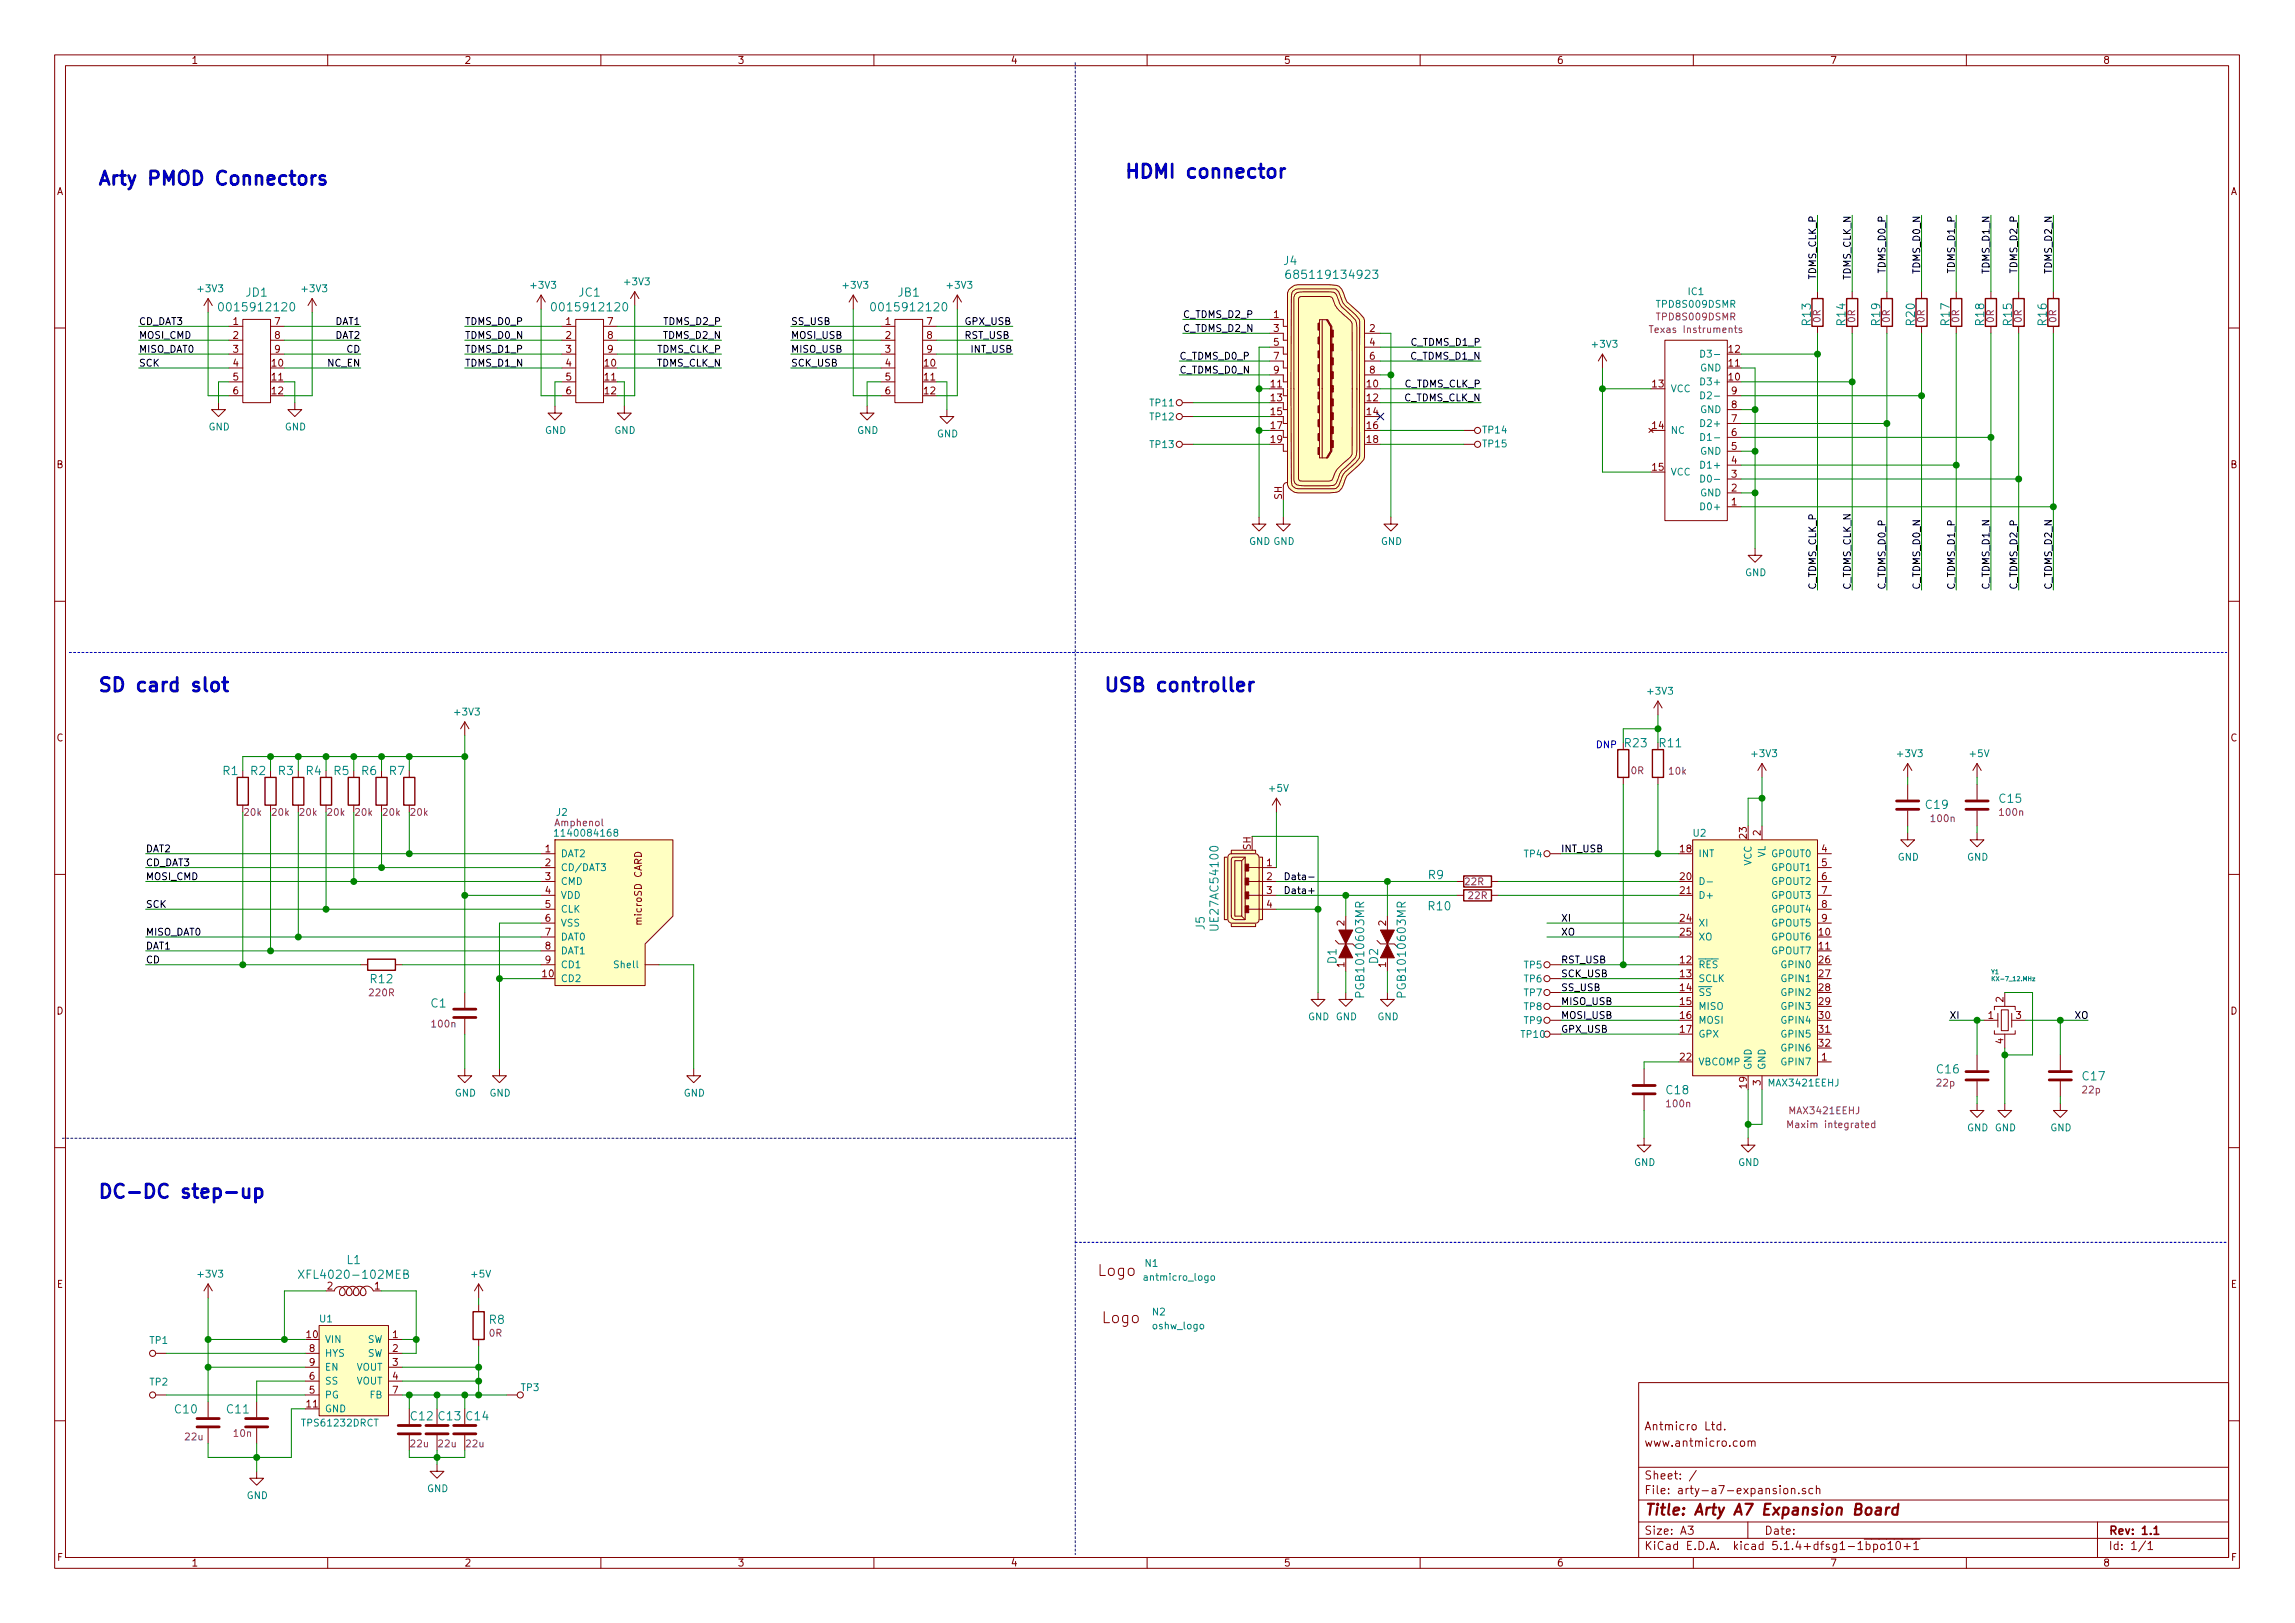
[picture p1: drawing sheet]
<svg xmlns="http://www.w3.org/2000/svg" width="420mm" height="297mm" viewBox="0 0 420 297" stroke-linecap="round" stroke-linejoin="round" font-family="sans-serif">
<defs><g id="words">
<g font-size="3.5" fill="#0000c2">
<text x="17.8" y="33.9">Arty PMOD Connectors</text>
<text x="205.7" y="32.6">HDMI connector</text>
<text x="17.8" y="126.6">SD card slot</text>
<text x="201.9" y="126.6">USB controller</text>
<text x="17.8" y="219.3">DC-DC step-up</text>
</g>
<g font-size="2.8" fill="#840000">
<text x="201.1" y="233.5">Logo</text>
<text x="201.8" y="242.2">Logo</text>
<text x="301" y="277.3">Title: Arty A7 Expansion Board</text>
</g>
<g font-size="2.1" fill="#008484">
<text x="235.1" y="48.5">J4</text>
<text x="236.8" y="51">685119134923</text>
<text x="41.1" y="57">0015912120</text>
<text x="45.1" y="54.3">JD1</text>
<text x="102.1" y="57">0015912120</text>
<text x="106" y="54.3">JC1</text>
<text x="160.5" y="57">0015912120</text>
<text x="164.4" y="54.3">JB1</text>
<text x="331.5" y="59.5" transform="rotate(-90 331.5 59.5)">R13</text>
<text x="337.9" y="59.5" transform="rotate(-90 337.9 59.5)">R14</text>
<text x="344.2" y="59.5" transform="rotate(-90 344.2 59.5)">R19</text>
<text x="350.6" y="59.5" transform="rotate(-90 350.6 59.5)">R20</text>
<text x="356.9" y="59.5" transform="rotate(-90 356.9 59.5)">R17</text>
<text x="363.3" y="59.5" transform="rotate(-90 363.3 59.5)">R18</text>
<text x="368.4" y="59.5" transform="rotate(-90 368.4 59.5)">R15</text>
<text x="374.7" y="59.5" transform="rotate(-90 374.7 59.5)">R16</text>
<text x="297.5" y="136.8">R23</text>
<text x="303.9" y="136.8">R11</text>
<text x="40.8" y="141.8">R1</text>
<text x="45.9" y="141.8">R2</text>
<text x="51" y="141.8">R3</text>
<text x="56.1" y="141.8">R4</text>
<text x="61.2" y="141.8">R5</text>
<text x="66.2" y="141.8">R6</text>
<text x="71.3" y="141.8">R7</text>
<text x="352.7" y="148">C19</text>
<text x="366.1" y="146.9">C15</text>
<text x="261.5" y="160.9">R9</text>
<text x="261.6" y="166.6">R10</text>
<text x="220.5" y="170.1" transform="rotate(-90 220.5 170.1)">J5</text>
<text x="223.1" y="169.7" transform="rotate(-90 223.1 169.7)">UE27AC54100</text>
<text x="67.9" y="179.9">R12</text>
<text x="244.7" y="176.3" transform="rotate(-90 244.7 176.3)">D1</text>
<text x="252.3" y="176.3" transform="rotate(-90 252.3 176.3)">D2</text>
<text x="78.9" y="184.4">C1</text>
<text x="249.8" y="181.9" transform="rotate(-90 249.8 181.9)">PGB1010603MR</text>
<text x="257.4" y="181.9" transform="rotate(-90 257.4 181.9)">PGB1010603MR</text>
<text x="354.7" y="196.5">C16</text>
<text x="381.4" y="197.7">C17</text>
<text x="305.2" y="200.3">C18</text>
<text x="63.5" y="231.4">L1</text>
<text x="55.9" y="234">XFL4020-102MEB</text>
<text x="89.6" y="242.3">R8</text>
<text x="32.1" y="258.7">C10</text>
<text x="41.6" y="258.7">C11</text>
<text x="75.3" y="260">C12</text>
<text x="80.4" y="260">C13</text>
<text x="85.4" y="260">C14</text>
</g>
<g font-size="2.1" fill="#840000">
<text x="301" y="261.8">Antmicro Ltd.</text>
<text x="301" y="264.8">www.antmicro.com</text>
<text x="301" y="273.5">File: arty-a7-expansion.sch</text>
<text x="301" y="270.8">Sheet: /</text>
<text x="301" y="280.9">Size: A3</text>
<text x="323" y="280.9">Date:</text>
<text x="386" y="280.9">Rev: 1.1</text>
<text x="301" y="283.7">KiCad E.D.A. kicad 5.1.4+dfsg1-1bpo10+1</text>
<text x="386" y="283.7">Id: 1/1</text>
</g>
<g font-size="1.8" fill="#840000">
<text x="35" y="11.7">1</text>
<text x="85" y="11.7">2</text>
<text x="135" y="11.7">3</text>
<text x="185" y="11.7">4</text>
<text x="235" y="11.7">5</text>
<text x="285" y="11.7">6</text>
<text x="335" y="11.7">7</text>
<text x="385" y="11.7">8</text>
<text x="10.4" y="35.7">A</text>
<text x="408.4" y="35.7">A</text>
<text x="42.7" y="59.5">1</text>
<text x="50.3" y="59.5">7</text>
<text x="103.7" y="59.5">1</text>
<text x="111.3" y="59.5">7</text>
<text x="162.1" y="59.5">1</text>
<text x="169.7" y="59.5">7</text>
<text x="233.2" y="58.2">1</text>
<text x="42.7" y="62">2</text>
<text x="42.7" y="64.6">3</text>
<text x="50.3" y="62">8</text>
<text x="50.3" y="64.6">9</text>
<text x="103.7" y="62">2</text>
<text x="103.7" y="64.6">3</text>
<text x="111.3" y="62">8</text>
<text x="111.3" y="64.6">9</text>
<text x="162.1" y="62">2</text>
<text x="162.1" y="64.6">3</text>
<text x="169.7" y="62">8</text>
<text x="169.7" y="64.6">9</text>
<text x="233.2" y="60.7">3</text>
<text x="233.2" y="63.3">5</text>
<text x="233.2" y="65.8">7</text>
<text x="250.8" y="60.7">2</text>
<text x="250.8" y="63.3">4</text>
<text x="250.8" y="65.8">6</text>
<text x="316.5" y="64.6">12</text>
<text x="42.7" y="67.1">4</text>
<text x="42.7" y="69.6">5</text>
<text x="49.8" y="67.1">10</text>
<text x="49.8" y="69.6">11</text>
<text x="103.7" y="67.1">4</text>
<text x="103.7" y="69.6">5</text>
<text x="110.8" y="67.1">10</text>
<text x="110.8" y="69.6">11</text>
<text x="162.1" y="67.1">4</text>
<text x="162.1" y="69.6">5</text>
<text x="169.2" y="67.1">10</text>
<text x="169.2" y="69.6">11</text>
<text x="232.7" y="70.9">11</text>
<text x="233.2" y="68.4">9</text>
<text x="250.3" y="70.9">10</text>
<text x="250.8" y="68.4">8</text>
<text x="302.6" y="70.9">13</text>
<text x="316.5" y="69.6">10</text>
<text x="316.5" y="67.1">11</text>
<text x="42.7" y="72.2">6</text>
<text x="49.8" y="72.2">12</text>
<text x="103.7" y="72.2">6</text>
<text x="110.8" y="72.2">12</text>
<text x="162.1" y="72.2">6</text>
<text x="169.2" y="72.2">12</text>
<text x="232.7" y="73.4">13</text>
<text x="232.7" y="76">15</text>
<text x="250.3" y="73.4">12</text>
<text x="250.3" y="76">14</text>
<text x="317" y="77.3">7</text>
<text x="317" y="74.7">8</text>
<text x="317" y="72.2">9</text>
<text x="232.7" y="78.5">17</text>
<text x="232.7" y="81.1">19</text>
<text x="250.3" y="78.5">16</text>
<text x="250.3" y="81.1">18</text>
<text x="302.6" y="78.5">14</text>
<text x="317" y="82.3">5</text>
<text x="317" y="79.8">6</text>
<text x="10.4" y="85.7">B</text>
<text x="302.6" y="86.1">15</text>
<text x="317" y="90">2</text>
<text x="317" y="87.4">3</text>
<text x="317" y="84.9">4</text>
<text x="408.4" y="85.7">B</text>
<text x="234.7" y="91.4" transform="rotate(-90 234.7 91.4)">SH</text>
<text x="317" y="92.5">1</text>
<text x="10.4" y="135.7">C</text>
<text x="408.4" y="135.7">C</text>
<text x="99.8" y="156">1</text>
<text x="229" y="155.6" transform="rotate(-90 229 155.6)">SH</text>
<text x="307.6" y="156">18</text>
<text x="319.8" y="153.4" transform="rotate(-90 319.8 153.4)">23</text>
<text x="322.3" y="152.9" transform="rotate(-90 322.3 152.9)">2</text>
<text x="333.5" y="156">4</text>
<text x="99.8" y="158.5">2</text>
<text x="99.8" y="161.1">3</text>
<text x="231.9" y="158.5">1</text>
<text x="231.9" y="161.1">2</text>
<text x="307.6" y="161.1">20</text>
<text x="333.5" y="158.5">5</text>
<text x="333.5" y="161.1">6</text>
<text x="99.8" y="163.6">4</text>
<text x="99.8" y="166.2">5</text>
<text x="231.9" y="163.6">3</text>
<text x="231.9" y="166.2">4</text>
<text x="307.6" y="163.6">21</text>
<text x="333.5" y="163.6">7</text>
<text x="333.5" y="166.2">8</text>
<text x="99.8" y="168.7">6</text>
<text x="99.8" y="171.2">7</text>
<text x="99.8" y="173.8">8</text>
<text x="117.5" y="169" transform="rotate(-90 117.5 169)">microSD CARD</text>
<text x="246.1" y="169.4" transform="rotate(-90 246.1 169.4)">2</text>
<text x="253.7" y="169.4" transform="rotate(-90 253.7 169.4)">2</text>
<text x="307.6" y="168.7">24</text>
<text x="307.6" y="171.2">25</text>
<text x="333" y="171.2">10</text>
<text x="333" y="173.8">11</text>
<text x="333.5" y="168.7">9</text>
<text x="99.4" y="178.9">10</text>
<text x="99.8" y="176.3">9</text>
<text x="246.1" y="177" transform="rotate(-90 246.1 177)">1</text>
<text x="253.7" y="177" transform="rotate(-90 253.7 177)">1</text>
<text x="307.6" y="176.3">12</text>
<text x="307.6" y="178.9">13</text>
<text x="333" y="176.3">26</text>
<text x="333" y="178.9">27</text>
<text x="10.4" y="185.7">D</text>
<text x="307.6" y="181.4">14</text>
<text x="307.6" y="183.9">15</text>
<text x="333" y="181.4">28</text>
<text x="333" y="183.9">29</text>
<text x="366.8" y="183.4" transform="rotate(-90 366.8 183.4)">2</text>
<text x="408.4" y="185.7">D</text>
<text x="307.6" y="186.5">16</text>
<text x="307.6" y="189">17</text>
<text x="333" y="186.5">30</text>
<text x="333" y="189">31</text>
<text x="333" y="191.6">32</text>
<text x="364" y="186.5">1</text>
<text x="366.8" y="191" transform="rotate(-90 366.8 191)">4</text>
<text x="369.1" y="186.5">3</text>
<text x="307.6" y="194.1">22</text>
<text x="333.5" y="194.1">1</text>
<text x="319.8" y="199.1" transform="rotate(-90 319.8 199.1)">19</text>
<text x="322.3" y="198.6" transform="rotate(-90 322.3 198.6)">3</text>
<text x="10.4" y="235.7">E</text>
<text x="59.9" y="236">2</text>
<text x="68.6" y="236">1</text>
<text x="408.4" y="235.7">E</text>
<text x="56.2" y="244.9">10</text>
<text x="71.9" y="244.9">1</text>
<text x="56.7" y="247.4">8</text>
<text x="56.7" y="250">9</text>
<text x="71.9" y="247.4">2</text>
<text x="71.9" y="250">3</text>
<text x="56.2" y="257.6">11</text>
<text x="56.7" y="255.1">5</text>
<text x="56.7" y="252.5">6</text>
<text x="71.9" y="252.5">4</text>
<text x="71.9" y="255.1">7</text>
<text x="10.5" y="285.7">F</text>
<text x="35" y="286.7">1</text>
<text x="85" y="286.7">2</text>
<text x="135" y="286.7">3</text>
<text x="185" y="286.7">4</text>
<text x="235" y="286.7">5</text>
<text x="285" y="286.7">6</text>
<text x="335" y="286.7">7</text>
<text x="385" y="286.7">8</text>
<text x="408.5" y="285.7">F</text>
</g>
<g font-size="1.8" fill="#008484">
<text x="36.4" y="53.5">+3V3</text>
<text x="55.4" y="53.5">+3V3</text>
<text x="97.4" y="52.8">+3V3</text>
<text x="114.5" y="52.2">+3V3</text>
<text x="154.5" y="52.8">+3V3</text>
<text x="173.6" y="52.8">+3V3</text>
<text x="303.6" y="56.3">TPD8S009DSMR</text>
<text x="309.1" y="54">IC1</text>
<text x="291.7" y="63.6">+3V3</text>
<text x="312.4" y="65.4">D3-</text>
<text x="305.8" y="71.8">VCC</text>
<text x="311.3" y="68">GND</text>
<text x="311.9" y="70.5">D3+</text>
<text x="210.6" y="76.9">TP12</text>
<text x="210.6" y="74.4">TP11</text>
<text x="311.3" y="75.6">GND</text>
<text x="312.4" y="73.1">D2-</text>
<text x="38.2" y="78.8">GND</text>
<text x="52.1" y="78.8">GND</text>
<text x="99.8" y="79.4">GND</text>
<text x="112.5" y="79.4">GND</text>
<text x="156.9" y="79.4">GND</text>
<text x="171.5" y="80">GND</text>
<text x="210.6" y="82">TP13</text>
<text x="271.6" y="79.3">TP14</text>
<text x="271.6" y="81.9">TP15</text>
<text x="305.8" y="79.4">NC</text>
<text x="311.3" y="83.2">GND</text>
<text x="311.9" y="78.1">D2+</text>
<text x="312.4" y="80.7">D1-</text>
<text x="305.8" y="87">VCC</text>
<text x="311.9" y="85.8">D1+</text>
<text x="312.4" y="88.3">D0-</text>
<text x="311.3" y="90.8">GND</text>
<text x="311.9" y="93.4">D0+</text>
<text x="228.7" y="99.7">GND GND</text>
<text x="252.8" y="99.7">GND</text>
<text x="319.5" y="105.4">GND</text>
<text x="83.4" y="130.9">+3V3</text>
<text x="301.8" y="127.1">+3V3</text>
<text x="320.9" y="138.6">+3V3</text>
<text x="347.5" y="138.6">+3V3</text>
<text x="360.7" y="138.6">+5V</text>
<text x="101.9" y="149.3">J2</text>
<text x="232.5" y="144.9">+5V</text>
<text x="102.4" y="153.1">1140084168</text>
<text x="310" y="153.1">U2</text>
<text x="102.6" y="156.9">DAT2</text>
<text x="102.6" y="159.4">CD/DAT3</text>
<text x="102.6" y="162">CMD</text>
<text x="279" y="156.9">TP4</text>
<text x="310.9" y="156.9">INT</text>
<text x="320.7" y="158.5" transform="rotate(-90 320.7 158.5)">VCC</text>
<text x="323.2" y="157" transform="rotate(-90 323.2 157)">VL</text>
<text x="324.5" y="156.9">GPOUT0</text>
<text x="324.5" y="159.4">GPOUT1</text>
<text x="324.5" y="162">GPOUT2</text>
<text x="347.4" y="157.5">GND</text>
<text x="360.1" y="157.5">GND</text>
<text x="102.6" y="164.5">VDD</text>
<text x="102.6" y="167">CLK</text>
<text x="310.9" y="164.5">D+</text>
<text x="324.5" y="164.5">GPOUT3</text>
<text x="324.5" y="167">GPOUT4</text>
<text x="102.6" y="169.6">VSS</text>
<text x="102.6" y="172.1">DAT0</text>
<text x="310.9" y="169.6">XI</text>
<text x="310.9" y="172.1">XO</text>
<text x="324.5" y="172.1">GPOUT6</text>
<text x="324.5" y="169.6">GPOUT5</text>
<text x="102.6" y="179.7">CD2</text>
<text x="102.6" y="174.7">DAT1</text>
<text x="102.6" y="177.2">CD1</text>
<text x="112.9" y="177.2">Shell</text>
<text x="279" y="179.8">TP6</text>
<text x="279" y="177.3">TP5</text>
<text x="310.9" y="177.2">RES</text>
<text x="310.9" y="179.7">SCLK</text>
<text x="324.5" y="174.7">GPOUT7</text>
<text x="326.4" y="177.2">GPIN0</text>
<text x="326.4" y="179.7">GPIN1</text>
<text x="279" y="182.3">TP7</text>
<text x="279" y="184.9">TP8</text>
<text x="310.9" y="182.3">SS</text>
<text x="310.9" y="184.8">MISO</text>
<text x="326.4" y="182.3">GPIN2</text>
<text x="326.4" y="184.8">GPIN3</text>
<text x="239.5" y="186.7">GND GND</text>
<text x="252.2" y="186.7">GND</text>
<text x="278.6" y="190">TP10</text>
<text x="279" y="187.4">TP9</text>
<text x="310.9" y="187.4">MOSI</text>
<text x="310.9" y="189.9">GPX</text>
<text x="326.4" y="187.4">GPIN4</text>
<text x="326.4" y="189.9">GPIN5</text>
<text x="310.9" y="195">VBCOMP</text>
<text x="320.7" y="195.9" transform="rotate(-90 320.7 195.9)">GND</text>
<text x="323.2" y="195.9" transform="rotate(-90 323.2 195.9)">GND</text>
<text x="326.4" y="195">GPIN7</text>
<text x="326.4" y="192.4">GPIN6</text>
<text x="83.3" y="200.7">GND</text>
<text x="89.6" y="200.7">GND</text>
<text x="125.2" y="200.7">GND</text>
<text x="324" y="198.8">MAX3421EEHJ</text>
<text x="360.1" y="207">GND GND</text>
<text x="375.4" y="207">GND</text>
<text x="299.2" y="213.4">GND</text>
<text x="318.2" y="213.4">GND</text>
<text x="36.4" y="233.8">+3V3</text>
<text x="86.4" y="233.8">+5V</text>
<text x="209.7" y="231.9">N1</text>
<text x="209.8" y="234.4">antmicro_logo</text>
<text x="27.5" y="246">TP1</text>
<text x="58.6" y="242">U1</text>
<text x="59.4" y="245.8">VIN</text>
<text x="67.3" y="245.8">SW</text>
<text x="211" y="240.8">N2</text>
<text x="211.1" y="243.3">oshw_logo</text>
<text x="59.4" y="248.3">HYS</text>
<text x="59.4" y="250.9">EN</text>
<text x="65.2" y="250.9">VOUT</text>
<text x="67.3" y="248.3">SW</text>
<text x="27.5" y="253.6">TP2</text>
<text x="59.4" y="255.9">PG</text>
<text x="59.4" y="253.4">SS</text>
<text x="65.2" y="253.4">VOUT</text>
<text x="67.7" y="255.9">FB</text>
<text x="95.4" y="254.6">TP3</text>
<text x="55.6" y="261.1">TPS61232DRCT</text>
<text x="59.4" y="258.5">GND</text>
<text x="45.2" y="274.4">GND</text>
<text x="78.2" y="273.1">GND</text>
</g>
<g font-size="1.8">
<text x="332.5" y="51.2" transform="rotate(-90 332.5 51.2)">TDMS_CLK_P</text>
<text x="338.8" y="51.3" transform="rotate(-90 338.8 51.3)">TDMS_CLK_N</text>
<text x="345.2" y="49.8" transform="rotate(-90 345.2 49.8)">TDMS_D0_P</text>
<text x="351.5" y="49.9" transform="rotate(-90 351.5 49.9)">TDMS_D0_N</text>
<text x="357.9" y="49.8" transform="rotate(-90 357.9 49.8)">TDMS_D1_P</text>
<text x="364.2" y="49.9" transform="rotate(-90 364.2 49.9)">TDMS_D1_N</text>
<text x="369.3" y="49.8" transform="rotate(-90 369.3 49.8)">TDMS_D2_P</text>
<text x="375.7" y="49.9" transform="rotate(-90 375.7 49.9)">TDMS_D2_N</text>
<text x="25.4" y="59.5">CD_DAT3</text>
<text x="61.4" y="59.5">DAT1</text>
<text x="85.1" y="59.5">TDMS_D0_P</text>
<text x="121.7" y="59.5">TDMS_D2_P</text>
<text x="144.8" y="59.5">SS_USB</text>
<text x="176.5" y="59.5">GPX_USB</text>
<text x="216.5" y="58.2">C_TDMS_D2_P</text>
<text x="25.4" y="64.6">MISO_DAT0</text>
<text x="25.4" y="62">MOSI_CMD</text>
<text x="61.4" y="62">DAT2</text>
<text x="63.5" y="64.6">CD</text>
<text x="85.1" y="62">TDMS_D0_N</text>
<text x="85.1" y="64.6">TDMS_D1_P</text>
<text x="120.3" y="64.6">TDMS_CLK_P</text>
<text x="121.6" y="62">TDMS_D2_N</text>
<text x="144.8" y="64.6">MISO_USB</text>
<text x="144.8" y="62">MOSI_USB</text>
<text x="176.5" y="62">RST_USB</text>
<text x="177.9" y="64.6">INT_USB</text>
<text x="215.9" y="65.8">C_TDMS_D0_P</text>
<text x="216.5" y="60.7">C_TDMS_D2_N</text>
<text x="258.4" y="65.8">C_TDMS_D1_N</text>
<text x="258.5" y="63.3">C_TDMS_D1_P</text>
<text x="25.4" y="67.1">SCK</text>
<text x="60" y="67.1">NC_EN</text>
<text x="85.1" y="67.1">TDMS_D1_N</text>
<text x="120.2" y="67.1">TDMS_CLK_N</text>
<text x="144.8" y="67.1">SCK_USB</text>
<text x="215.9" y="68.4">C_TDMS_D0_N</text>
<text x="257.1" y="70.9">C_TDMS_CLK_P</text>
<text x="257" y="73.4">C_TDMS_CLK_N</text>
<text x="332.5" y="108" transform="rotate(-90 332.5 108)">C_TDMS_CLK_P</text>
<text x="338.8" y="108" transform="rotate(-90 338.8 108)">C_TDMS_CLK_N</text>
<text x="345.2" y="108" transform="rotate(-90 345.2 108)">C_TDMS_D0_P</text>
<text x="351.5" y="108" transform="rotate(-90 351.5 108)">C_TDMS_D0_N</text>
<text x="357.9" y="108" transform="rotate(-90 357.9 108)">C_TDMS_D1_P</text>
<text x="364.2" y="108" transform="rotate(-90 364.2 108)">C_TDMS_D1_N</text>
<text x="369.3" y="108" transform="rotate(-90 369.3 108)">C_TDMS_D2_P</text>
<text x="375.7" y="108" transform="rotate(-90 375.7 108)">C_TDMS_D2_N</text>
<text x="26.7" y="156">DAT2</text>
<text x="285.8" y="156">INT_USB</text>
<text x="26.7" y="158.5">CD_DAT3</text>
<text x="26.7" y="161.1">MOSI_CMD</text>
<text x="234.9" y="161.1">Data-</text>
<text x="26.7" y="166.2">SCK</text>
<text x="234.9" y="163.6">Data+</text>
<text x="26.7" y="171.2">MISO_DAT0</text>
<text x="26.7" y="173.8">DAT1</text>
<text x="285.8" y="171.2">XO</text>
<text x="285.8" y="168.7">XI</text>
<text x="26.7" y="176.3">CD</text>
<text x="285.8" y="178.9">SCK_USB</text>
<text x="285.8" y="176.3">RST_USB</text>
<text x="285.8" y="183.9">MISO_USB</text>
<text x="285.8" y="181.4">SS_USB</text>
<text x="285.8" y="189">GPX_USB</text>
<text x="285.8" y="186.5">MOSI_USB</text>
<text x="356.9" y="186.5">XI</text>
<text x="379.7" y="186.5">XO</text>
</g>
<g font-size="1.8" fill="#840084">
<text x="303.6" y="58.6">TPD8S009DSMR</text>
<text x="333.3" y="59" transform="rotate(-90 333.3 59)">0R</text>
<text x="339.6" y="59" transform="rotate(-90 339.6 59)">0R</text>
<text x="346" y="59" transform="rotate(-90 346 59)">0R</text>
<text x="352.3" y="59" transform="rotate(-90 352.3 59)">0R</text>
<text x="358.7" y="59" transform="rotate(-90 358.7 59)">0R</text>
<text x="365" y="59" transform="rotate(-90 365 59)">0R</text>
<text x="370.1" y="59" transform="rotate(-90 370.1 59)">0R</text>
<text x="376.5" y="59" transform="rotate(-90 376.5 59)">0R</text>
<text x="302.7" y="60.9">Texas Instruments</text>
<text x="298.7" y="141.7">0R</text>
<text x="305.6" y="141.8">10k</text>
<text x="44.8" y="149.3">20k</text>
<text x="49.9" y="149.3">20k</text>
<text x="54.9" y="149.3">20k</text>
<text x="60" y="149.3">20k</text>
<text x="65.1" y="149.3">20k</text>
<text x="70.2" y="149.3">20k</text>
<text x="75.3" y="149.3">20k</text>
<text x="366.2" y="149.3">100n</text>
<text x="101.7" y="151.2">Amphenol</text>
<text x="353.7" y="150.5">100n</text>
<text x="268.2" y="162">22R</text>
<text x="268.9" y="164.6">22R</text>
<text x="67.7" y="182.3">220R</text>
<text x="79.2" y="188">100n</text>
<text x="305.3" y="202.7">100n</text>
<text x="327.8" y="203.9">MAX3421EEHJ</text>
<text x="354.7" y="198.8">22p</text>
<text x="381.3" y="200.1">22p</text>
<text x="328" y="206.5">Maxim integrated</text>
<text x="89.6" y="244.6">0R</text>
<text x="34" y="263.6">22u</text>
<text x="42.9" y="263">10n</text>
<text x="75.3" y="264.9">22u</text>
<text x="80.3" y="264.9">22u</text>
<text x="85.4" y="264.9">22u</text>
</g>
<text font-size="1.8" fill="#0000c2" x="292.1" y="136.9">DNP</text>
<g font-size="1.1" fill="#008484">
<text x="364.6" y="178.3">Y1</text>
<text x="365.2" y="179.5">KX-7_12.MHz</text>
</g>
</g></defs>
<g fill="none" stroke="#840000" stroke-width=".18">
<path d="M10 10h400v277h-400zM12 12h396v273.1h-396zM60 10v2M110 10v2M160 10v2M210 10v2M260 10v2M310 10v2M360 10v2M38.1 54.6l-.8 1.3M38.1 54.6v2.6M38.1 54.6l.8 1.3"/>
<path d="M41.9 59.7h2.5M44.4 58.5h5.1v15.2h-5.1zM49.5 59.7h2.6M57.1 54.6l-.7 1.3M57.1 54.6v2.6M57.1 54.6l.8 1.3M99.1 54l-.8 1.3M99.1 54v2.6M99.1 54l.7 1.3M102.9 59.7h2.5M105.4 58.5h5.1v15.2h-5.1zM110.5 59.7h2.5"/>
<path d="M116.2 53.4l-.8 1.2M116.2 53.4v2.5M116.2 53.4l.8 1.2M156.2 54l-.8 1.3M156.2 54v2.6M156.2 54l.8 1.3M161.3 59.7h2.5M163.8 58.5h5.1v15.2h-5.1zM168.9 59.7h2.5M175.3 54l-.8 1.3M175.3 54v2.6M175.3 54l.7 1.3"/>
<path d="M232.4 58.5h2.5v1.2h.7M236.7 53.3l.5-.4h.4h6.7a1.26 1.26 0 0 1 .9 .9 5 5 0 0 0 1.1 2.2l1.9 1.6 .6 .9 .1 .3v24.7l-.1 .4-.6 .8-1.9 1.6a5.9 5.9 0 0 0-1.2 2.6l-.5 .5h-.3h-6.7a1.17 1.17 0 0 1-1.2-1.2v-34.1zM242.1 58.5v25.3M242.8 58.5l.8 1.3v11.4M243 58.5l.7 1.3v22.7l-.7 1.3M332.7 53.4v1.2M332.7 59.7v1.3M339.1 53.4v1.2M339.1 59.7v1.3M345.4 53.4v1.2M345.4 59.7v1.3M351.8 53.4v1.2"/>
<path d="M351.8 59.7v1.3M358.1 53.4v1.2M358.1 59.7v1.3M364.5 53.4v1.2M364.5 59.7v1.3M369.6 53.4v1.2M369.6 59.7v1.3M375.9 53.4v1.2M375.9 59.7v1.3M10 60h2M40 73.7v1.3h1.3l-1.3 1.2-1.3-1.2h1.3M41.9 72.4h2.5"/>
<path d="M41.9 69.9h2.5M41.9 67.3h2.5M41.9 64.8h2.5M41.9 62.3h2.5M49.5 64.8h2.6M49.5 62.3h2.6M54 73.7v1.3h1.2l-1.2 1.2-1.3-1.2h1.3M101.6 74.3v1.3h1.3l-1.3 1.3-1.3-1.3h1.3M102.9 72.4h2.5M102.9 69.9h2.5M102.9 67.3h2.5M102.9 64.8h2.5"/>
<path d="M102.9 62.3h2.5M110.5 64.8h2.5M110.5 62.3h2.5M114.3 74.3v1.3h1.3l-1.3 1.3-1.3-1.3h1.3M158.7 74.3v1.3h1.3l-1.3 1.3-1.2-1.3h1.2M161.3 72.4h2.5M161.3 69.9h2.5M161.3 67.3h2.5M161.3 64.8h2.5M161.3 62.3h2.5M168.9 64.8h2.5M168.9 62.3h2.5"/>
<path d="M173.4 75v1.2h1.2l-1.2 1.3-1.3-1.3h1.3M216.5 73.7h1.9M216.5 76.2h1.9M232.4 61h2.5v1.3h.7M232.4 63.5h2.5v1.3h.7M232.4 66.1h2.5v1.2h.7M232.4 68.6h2.5v1.3h.7M234.9 71.2v1.2h.7M234.9 73.7v1.3h.7M234.9 76.2v1.3h.7M234.9 78.8v1.2h.7M236.9 71.2v-16.8l.1-.5 .4-.3 1.3-.2h4.5l1.1 .1 .4 .4 .6 1.7 .3 .6 .8 .7a7.1 7.1 0 0 1 1.9 2.1l.1 1.1v11.1"/>
<path d="M241.6 71.2v-12.7h1.5l.7 1.3v11.4M241.6 71.1v12.7h1.5l.7-1.3v-11.4M243.6 71.1v11.4l-.8 1.3M247.6 71.1l-.1 11.6a2.24 2.24 0 0 1-1.3 1.8 6.1 6.1 0 0 0-2.4 3.4l-.4 .1h-4.9h-.5l-.3-.4v-32.9l.3-.4h.5h4.9l.4 .1a7.2 7.2 0 0 0 3.1 4 1.3 1.3 0 0 1 .6 1.2l.1 11.7M248.4 71.1v11.2a2.52 2.52 0 0 1-1.2 2.4l-1.6 1.4-.3 .6-.6 1.7-.4 .4-1.1 .1h-4.5l-1.3-.2-.4-.3-.1-.5v-16.8M249.8 71.2h2.9M249.8 73.7h2.9M249.8 76.2h2.9M249.8 78.8h2.9M249.8 61h2.9M249.8 63.5h2.9M249.8 66.1h2.9"/>
<path d="M249.8 68.6h2.9M249.8 71.1v12.5l-.1 .5-.9 1-2.2 2-.3 .7a4.6 4.6 0 0 1-1.1 2.1l-.5 .2-1.3 .1h-5.8a2.19 2.19 0 0 1-1.9-1.5v-35.1a2.19 2.19 0 0 1 1.9-1.5h5.8l1.3 .1a2.67 2.67 0 0 1 1.6 2.3l.3 .7 2.2 2 .9 1 .1 .5v12.5M268 78.8h1.9M293.4 64.8l-.8 1.3M293.4 64.8v2.5M293.4 64.8l.7 1.3M301.9 78.4l.7 .8M302.6 78.4l-.7 .8M304.8 62.3h11.4v33h-11.4zM316.2 77.5h2.6M316.2 75h2.6M316.2 72.4h2.6"/>
<path d="M408 60h2M216.5 81.3h1.9M230.5 94.7v1.2h1.3l-1.3 1.3-1.3-1.3h1.3M234.9 94.7v1.2h1.3l-1.3 1.3-1.2-1.3h1.2M234.9 81.3v1.3h.7M235.6 88.3a.61 .61 0 0 0-.7 .6M249.8 81.3h2.9M254.6 94.7v1.2h1.3l-1.3 1.3-1.2-1.3h1.2M268 81.3h1.9M316.2 82.6h2.6M316.2 80h2.6M316.2 92.7h2.6"/>
<path d="M316.2 90.2h2.6M316.2 87.7h2.6M316.2 85.1h2.6M10 110h2M321.3 100.4v1.2h1.3l-1.3 1.3-1.3-1.3h1.3M408 110h2M85.1 132.1l-.8 1.3M85.1 132.1v2.6M85.1 132.1l.8 1.3M303.5 128.3v2.5M303.5 128.3l-.7 1.3M303.5 128.3l.8 1.3"/>
<path d="M322.6 139.7l-.8 1.3M322.6 139.7v2.6M322.6 139.7l.7 1.3M349.2 139.7v2.6M349.2 139.7l-.7 1.3M349.2 139.7l.8 1.3M361.9 139.7l-.7 1.3M361.9 139.7v2.6M361.9 139.7l.8 1.3M44.4 141v1.3M44.4 147.4v1.2M49.5 141v1.3"/>
<path d="M49.5 147.4v1.2M54.6 141v1.3M54.6 147.4v1.2M59.7 141v1.3M59.7 147.4v1.2M64.8 141v1.3M64.8 147.4v1.2M69.8 141v1.3M69.8 147.4v1.2M74.9 141v1.3M74.9 147.4v1.2M99.1 156.2h2.5"/>
<path d="M99.1 158.8h2.5M101.6 153.7h21.6v14l-5.1 5.1v7.6h-16.5zM116.3 156.1a.66 .66 0 0 1 .8-.1 .66 .66 0 0 1 .3 .7h-1.2zM224.2 156.9h.6v11.4h-.6zM225 156.4l.4-.2h4.5l.3 .2 .2 .2 .1 11.8a.57 .57 0 0 1-.6 .5h-4.5a.75 .75 0 0 1-.6-.6v-11.4zM225.4 155.6h4.5v.6h-4.5zM225.5 157l.3-.1h2.2v11.4h-1.9l-.4-.2-.3-.4zM226.1 157.5h1.2v10.2h-1.2zM228 156.9l-.7 .6M228.6 158.8h5.1M230.5 156.9h.6v11.4h-.6zM233.7 146.1l-.8 1.3"/>
<path d="M233.7 146.1v2.5M233.7 146.1l.7 1.3M283.8 156.2h1.9M297.2 142.3v1.2M303.5 142.3v1.2M309.9 153.7h22.8v43.2h-22.8zM322.6 151.2v2.5M332.7 156.2h2.6M332.7 158.8h2.6M349.2 152.4v1.3h1.3l-1.3 1.3-1.2-1.3h1.2M349.2 143.5v2.8M349.2 148.4v2.8"/>
<path d="M361.9 152.4v1.3h1.3l-1.3 1.3-1.2-1.3h1.2M361.9 143.5v2.8M361.9 148.4v2.8M10 160h2M66 176.6h1.3M72.4 176.6h1.3M99.1 176.6h2.5M99.1 161.3h2.5M99.1 163.9h2.5M99.1 166.4h2.5M99.1 168.9h2.5M99.1 171.5h2.5"/>
<path d="M99.1 174h2.5M118.1 176.6h2.5M225.4 168.9h4.5v.7h-4.5zM227.3 167.7l.7 .6M228.6 161.3h5.1M228.6 163.9h5.1M228.6 166.4h5.1M244.5 172.1l.6 .7h2.5l.7 .6M246.4 167.7v2.5M246.4 175.3v2.5M252.1 172.1l.6 .7h2.6l.6 .6M254 167.7v2.5"/>
<path d="M254 175.3v2.5M266.7 161.3h1.3M266.7 163.9h1.3M273 161.3h1.3M273 163.9h1.3M283.8 179.1h1.9M283.8 176.6h1.9M332.7 161.3h2.6M332.7 163.9h2.6M332.7 166.4h2.6M332.7 168.9h2.6M408 160h2"/>
<path d="M85.1 195.6v1.3h1.3l-1.3 1.3-1.3-1.3h1.3M85.1 181.6v2.8M85.1 186.5v2.8M91.4 195.6v1.3h1.3l-1.3 1.3-1.2-1.3h1.2M127 195.6v1.3h1.3l-1.3 1.3-1.3-1.3h1.3M241.3 181.6v1.3h1.3l-1.3 1.3-1.3-1.3h1.3M246.4 181.6v1.3h1.2l-1.2 1.3-1.3-1.3h1.3M254 181.6v1.3h1.3l-1.3 1.3-1.3-1.3h1.3M283.8 186.7h1.9M283.8 181.6h1.9M283.8 184.2h1.9M283.8 189.3h1.9"/>
<path d="M301 195.6v2.8M322.6 196.9v2.5M332.7 194.3h2.6M361.9 193.1v2.8M361.9 197.9v2.8M363.2 186.7h2.6M365.1 188.6v.7h3.8v-.7M365.1 184.8v-.6h3.8v.6M365.8 185.5v2.5M366.4 184.8h1.3v3.8h-1.3zM367 181.6v2.6M367 189.3v2.5"/>
<path d="M368.3 186.7h2.5M368.3 185.5v2.5M377.2 193.1v2.8M377.2 197.9v2.8M10 210h2M301 208.3v1.3h1.3l-1.3 1.3-1.3-1.3h1.3M301 200.4v2.8M320 208.3v1.3h1.3l-1.3 1.3-1.2-1.3h1.2M361.9 202v1.2h1.3l-1.3 1.3-1.2-1.3h1.2M367 202v1.2h1.3l-1.3 1.3-1.2-1.3h1.2M377.2 202v1.2h1.3l-1.3 1.3-1.3-1.3h1.3M408 210h2"/>
<path d="M38.1 235v2.5M38.1 235l-.8 1.3M38.1 235l.8 1.3M61.2 236.3a1.01 1.01 0 0 1 1.2-.8 1.01 1.01 0 0 1 .8 1.2M62.2 236.5l.1 .4 .3 .2h.3l.2-.3M63.4 236.5l.1 .4 .3 .2h.4l.2-.3M63.7 235.5a1.07 1.07 0 0 1 .7 1.3M63.7 235.5a1.17 1.17 0 0 0-1.6 1M64.9 235.5a1.07 1.07 0 0 1 .8 1.3M65 235.5a1.17 1.17 0 0 0-1.6 1M66 236.5l.1 .4 .4 .2a.72 .72 0 0 0 .6-.6 .72 .72 0 0 0-.4-.7 1.09 1.09 0 0 0-1.5-.2 1.09 1.09 0 0 0-.3 1.4l.6 .1 .2-.3M68.3 236.3a1.22 1.22 0 0 0-1.4-.9 1.22 1.22 0 0 0-1 1.3"/>
<path d="M87.6 235l-.7 1.3M87.6 235v2.5M87.6 238.8v1.3M87.6 235l.8 1.3M28.6 247.7h1.9M28.6 255.3h1.9M38.1 256.6v2.8M47 256.6v2.8M55.9 247.7h2.5M55.9 255.3h2.5M55.9 250.2h2.5M55.9 252.8h2.5"/>
<path d="M58.4 242.6h12.7v16.5h-12.7zM71.1 247.7h2.6M71.1 255.3h2.6M71.1 245.1h2.6M71.1 250.2h2.6M71.1 252.8h2.6M87.6 245.1v1.3M92.7 255.3h1.9M300 253h108v32.1h-108zM10 260h2M38.1 261.4v2.8M47 269.3v1.2h1.3l-1.3 1.3-1.3-1.3h1.3"/>
<path d="M47 261.4v2.8M74.9 262.7v2.8M80 268v1.3h1.3l-1.3 1.2-1.3-1.2h1.3M80 262.7v2.8M85.1 262.7v2.8M300 278.5h108M300 274.5h108M300 268.5h108M309 279.3h1l-.5 .6 .4 .1v.7l-.2 .1-.7-.1M310.5 269.1l-1.2 2M313.3 260.7h.6M313.5 260.2v1.3l.4 .2"/>
<path d="M315 260.8l-.4-.1-.3 .3 .1 .6 .2 .1 .4-.1M315 260.2v1.5M315.7 261.6v.1M318.7 263.8l.2-.1 .4 .1v.8l-.2 .1-.4-.1zM320 278.5v3M320 263.8l.2-.1 .4 .1 .1 .9M320 263.7v1M320.7 263.9a.34 .34 0 0 1 .3-.2 .34 .34 0 0 1 .3 .2v.8M326.6 272.5l.2-.1 .5 .1v.8l-.3 .1-.4-.1zM328 272.5l.2-.1 .3 .1 .1 .9M328 272.4v1M329.3 273.3v.1"/>
<path d="M330.5 272.5a.37 .37 0 0 0-.6 .1l.1 .2 .5 .2 .1 .1-.2 .3-.5-.1M331.9 272.5l-.5-.1-.2 .3v.6l.2 .1 .5-.1M332.5 272.5h.1a.37 .37 0 0 1 .6 .1v.8M332.5 271.9v1.5M384 278.5v6.6M408 260h2M60 285.1v1.9M110 285.1v1.9M160 285.1v1.9M210 285.1v1.9M260 285.1v1.9M300 281.5h108"/>
<path d="M310 285.1v1.9M341.3 281.7h10.2M341.7 282.7l.4-.1 .3 .3-.2 .6h-.5M341.7 282.1v1.5M343 282.7l.4-.1 .3 .3v.6l-.3 .1-.4-.1M343 282.6v1.5M344.4 282.7l.2-.1 .4 .1v.8l-.2 .1-.4-.1zM345.6 282.5l.5-.4v1.5M345.6 283.6h.9M347.2 282.3l.4-.2a.94 .94 0 0 1 0 1.5l-.5-.3v-.6zM348.6 283h1.1M349.1 282.5v1.1"/>
<path d="M350.4 282.5l.4-.4v1.5M350.4 283.6h.8M360 285.1v1.9M392.8 282l-1.3 2M393.2 282.5l.5-.4v1.5M393.2 283.6h.9"/>
<circle cx="215.9" cy="73.7" r=".56"/>
<circle cx="215.9" cy="76.2" r=".56"/>
<circle cx="270.5" cy="78.8" r=".56"/>
<circle cx="215.9" cy="81.3" r=".56"/>
<circle cx="270.5" cy="81.3" r=".56"/>
<circle cx="283.2" cy="156.2" r=".56"/>
<circle cx="283.2" cy="179.1" r=".56"/>
<circle cx="283.2" cy="176.6" r=".56"/>
<circle cx="283.2" cy="184.2" r=".56"/>
<circle cx="283.2" cy="186.7" r=".56"/>
<circle cx="283.2" cy="189.3" r=".56"/>
<circle cx="283.2" cy="181.6" r=".56"/>
<circle cx="27.9" cy="247.7" r=".56"/>
<circle cx="27.9" cy="255.3" r=".56"/>
<circle cx="95.2" cy="255.3" r=".56"/>
</g>
<path d="M394.4 279.7l.4-.4v1.5M394.4 280.8h.8" fill="none" stroke="#840000" stroke-width=".3"/>
<path d="M343.5 276h.8l-.1 1.2M344.3 276.4l-.6 .1a.4 .4 0 0 0-.4 .3 .4 .4 0 0 0 .3 .4l.7-.1M345.4 275.9l-.2 1.3M345.9 275.9a.5 .5 0 0 0-.6 .4M347.5 276a.68 .68 0 0 0-1 .3l-.1 .5 .2 .3 .1 .1 .6-.1M347.5 275.2l-.2 2" fill="none" stroke="#840000" stroke-width=".41"/>
<g fill="none" stroke="#840000" stroke-width=".25">
<path d="M331.7 54.6h2.1v5.1h-2.1zM338.1 54.6h2v5.1h-2zM344.4 54.6h2.1v5.1h-2.1zM350.8 54.6h2v5.1h-2zM357.1 54.6h2.1v5.1h-2.1zM363.5 54.6h2v5.1h-2zM368.6 54.6h2v5.1h-2zM374.9 54.6h2v5.1h-2zM296.2 137.2h2v5.1h-2zM302.5 137.2h2v5.1h-2zM43.4 142.3h2.1v5.1h-2.1zM48.5 142.3h2v5.1h-2z"/>
<path d="M53.6 142.3h2v5.1h-2zM58.7 142.3h2v5.1h-2zM63.8 142.3h2v5.1h-2zM68.8 142.3h2.1v5.1h-2.1zM73.9 142.3h2v5.1h-2zM67.3 175.6h5.1v2h-5.1zM268 160.3h5v2h-5zM268 162.9h5v2h-5zM86.6 240.1h2v5h-2z"/>
</g>
<g fill="none" stroke="#840000" stroke-width=".51">
<path d="M347.2 148.1h4.1M347.2 146.6h4.1M359.9 148.1h4.1M359.9 146.6h4.1M83.1 186.2h4M83.1 184.7h4M299 198.7h4M359.9 197.6h4.1M359.9 196.1h4.1M375.2 197.6h4M375.2 196.1h4M299 200.2h4"/>
<path d="M36.1 259.6h4M45 259.6h4M36.1 261.1h4M45 261.1h4M72.9 262.4h4.1M72.9 260.9h4.1M78 262.4h4M78 260.9h4M83.1 262.4h4M83.1 260.9h4"/>
</g>
<g fill="#ffffc2" stroke="#ffffc2" stroke-width=".18">
<path d="M235.9 53l1.1-.8 .6-.1h5.8l1.3 .1a2.67 2.67 0 0 1 1.6 2.3l.3 .7 2.2 2 .9 1 .1 .5v12.5h-14.1v-17.6z"/>
<path d="M235.7 71.2l14.1-.1v12.5l-.1 .5-.9 1-2.2 2-.3 .7a4.6 4.6 0 0 1-1.1 2.1l-.5 .2-1.3 .1h-5.8a2.19 2.19 0 0 1-1.9-1.5z"/>
<path d="M58.4 242.6h12.7v16.5h-12.7z"/>
<path d="M309.9 153.7h22.8v43.2h-22.8z"/>
<path d="M101.6 153.7h21.6v14l-5.1 5.1v7.6h-16.5z"/>
<path d="M224.2 156.9h.6v11.4h-.6z"/>
<path d="M225.4 155.6h4.5v.6h-4.5z"/>
<path d="M225.4 168.9h4.5v.7h-4.5z"/>
<path d="M230.5 156.9h.6v11.4h-.6z"/>
<path d="M225 156.4l.4-.2h4.5l.3 .2 .2 .2 .1 11.8a.57 .57 0 0 1-.6 .5h-4.5a.75 .75 0 0 1-.6-.6v-11.4z"/>
</g>
<g fill="#840000" stroke="#840000" stroke-width=".18">
<path d="M241.3 81.9h.3v1.3h-.3z"/>
<path d="M241.3 79.4h.3v1.2h-.3z"/>
<path d="M241.3 76.8h.3v1.3h-.3z"/>
<path d="M241.3 74.3h.3v1.3h-.3z"/>
<path d="M241.3 71.7h.3v1.3h-.3z"/>
<path d="M241.3 69.3h.3v1.3h-.3z"/>
<path d="M241.3 66.8h.3v1.2h-.3z"/>
<path d="M241.3 64.2h.3v1.3h-.3z"/>
<path d="M241.3 61.7h.3v1.3h-.3z"/>
<path d="M241.3 59.1h.3v1.3h-.3z"/>
<path d="M243.6 80.6h.5v1.3h-.5z"/>
<path d="M243.6 78.1h.5v1.3h-.5z"/>
<path d="M243.6 75.6h.5v1.2h-.5z"/>
<path d="M243.6 73h.5v1.3h-.5z"/>
<path d="M243.6 71.1h.5v.6h-.5z"/>
<path d="M243.6 70.6h.5v.6h-.5z"/>
<path d="M243.6 68h.5v1.3h-.5z"/>
<path d="M243.6 65.5h.5v1.3h-.5z"/>
<path d="M243.6 63h.5v1.2h-.5z"/>
<path d="M243.6 60.4h.5v1.3h-.5z"/>
<path d="M254 172.8l1.3 2.5h-2.6z"/>
<path d="M252.7 170.2h2.6l-1.3 2.6z"/>
<path d="M228 158.2h.6v1.2h-.6z"/>
<path d="M228 160.7h.6v1.3h-.6z"/>
<path d="M228 163.2h.6v1.3h-.6z"/>
<path d="M228 165.8h.6v1.2h-.6z"/>
<path d="M246.4 172.8l1.2 2.5h-2.5z"/>
<path d="M245.1 170.2h2.5l-1.2 2.6z"/>
</g>
<g fill="none" stroke="#008484" stroke-width=".18">
<path d="M40.2 55.5l.2-.1a.82 .82 0 0 1 .6 .6 .82 .82 0 0 1-.3 .8l-.2 .1a.84 .84 0 0 1-.3-1.4zM53.2 55.5l.2-.1a.82 .82 0 0 1 .6 .6 .82 .82 0 0 1-.3 .8l-.3 .1-.3-.3v-.6zM101.1 55.5l.2-.1a.82 .82 0 0 1 .6 .6 .82 .82 0 0 1-.3 .8l-.1 .1a.84 .84 0 0 1-.4-1.4zM114.2 55.5l.2-.1a.82 .82 0 0 1 .6 .6 .82 .82 0 0 1-.3 .8l-.3 .1-.3-.3-.1-.6zM159.5 55.5l.3-.1a.82 .82 0 0 1 .6 .6 .82 .82 0 0 1-.4 .8l-.1 .1a.84 .84 0 0 1-.4-1.4zM172.6 55.5l.2-.1a.82 .82 0 0 1 .6 .6 .82 .82 0 0 1-.3 .8l-.3 .1-.3-.3v-.6zM236.1 49.4a.62 .62 0 0 0-.7 .7v.6l.2 .2 .4 .1 .2-.2 .1-.5-.2-.2-.4-.1-.3 .3M251.3 49.4h.9l-.5 .6 .5 .2v.6l-.2 .2h-.5l-.2-.2M311.4 69.2a.64 .64 0 0 1 .7 .6 .64 .64 0 0 1-.7 .6zM311.4 64.1a.64 .64 0 0 1 .7 .6 .64 .64 0 0 1-.7 .7zM311.4 79.3a.64 .64 0 0 1 .7 .7 .64 .64 0 0 1-.7 .6zM311.4 76.8a.64 .64 0 0 1 .7 .6 .64 .64 0 0 1-.7 .7z"/>
<path d="M311.4 71.7a.64 .64 0 0 1 .7 .7 .64 .64 0 0 1-.7 .6zM311.4 92a.64 .64 0 0 1 .7 .7 .64 .64 0 0 1-.7 .6zM311.4 87a.64 .64 0 0 1 .7 .6 .64 .64 0 0 1-.7 .6zM311.4 84.4a.64 .64 0 0 1 .7 .7 .64 .64 0 0 1-.7 .6zM101.5 152.1l.4-.3v1.2M101.5 153h.7M110.1 158.1h.7l-.4 .5 .4 .1v.5l-.2 .1-.5-.1M112.6 152.3l-.2-.1v-.3l.5-.1 .2 .1v.3l-.6 .2-.1 .2v.2l.2 .2h.3l.2-.2v-.4l-.2-.1M221.6 155a.86 .86 0 0 1 1.4 .4 .97 .97 0 0 1-1.5 0zM248.9 166v-.8l-.2-.1-.4 .1-.1 .2v.6h1.5M249.7 165.1l-.8 .5M256.6 166l-.1-.8-.2-.1-.4 .1-.1 .2v.6h1.5"/>
<path d="M257.3 165.1l-.7 .5M311.3 160.6a.64 .64 0 0 1 .7 .7 .64 .64 0 0 1-.7 .6zM312.5 161.4h1M364.7 178.7v.8M364.8 179.1l.4 .4M365.2 178.7l-.5 .5M372.1 179h.4l-.4 .5h.4M54.6 232.4l1.1 1.6M55.7 232.4l-1.1 1.6M73.9 233.2l.8-.2v-.3l-.1-.2-.7-.1v1.6h.6l.3-.3a.41 .41 0 0 0-.4-.5M221.7 233.6l.2-.1h.3l.2 .2-.2 .6h-.3l-.2-.1zM219.8 242.4h.3l.3 .2-.2 .6h-.3l-.2-.2z"/>
</g>
<path d="M301.9 59.6h.7M317.7 59.6v1.1l.3 .2M317.5 60h.5M318.8 60.1l-.3-.1-.1 .2v.2l.4 .1v.3h-.4M110.2 149.9v1.1l.2 .1M327.3 206.4v-1.3l.4 .9 .5-.9v1.3M341.5 206l.6-.1v-.3l-.4-.1-.2 .2 .1 .6h.5M343.2 205.6l-.4-.1-.2 .3 .1 .5h.5M343.2 205.1v1.3" fill="none" stroke="#840084" stroke-width=".18"/>
<path d="M196.8 11.5v273M12.7 119.4h395M11.4 208.3h185.4M196.8 227.4h210.9" fill="none" stroke="#0000c2" stroke-width=".18" stroke-dasharray=".4 .4"/>
<g fill="none" stroke="#008400" stroke-width=".18">
<path d="M332.7 39.4v14M339.1 39.4v14M345.4 39.4v14M351.8 39.4v14M358.1 39.4v14M364.5 39.4v14M369.6 39.4v14M375.9 39.4v14M25.4 59.7h16.5M38.1 57.2v15.2h3.8M52.1 59.7h13.9M57.1 57.2v15.2h-5"/>
<path d="M85.1 59.7h17.8M99.1 56.6v15.8h3.8M113 59.7h19.1M116.2 55.9v16.5h-3.2M144.8 59.7h16.5M156.2 56.6v15.8h5.1M171.4 59.7h14M175.3 56.6v15.8h-3.9M216.5 58.5h15.9M25.4 67.3h16.5M25.4 64.8h16.5M25.4 62.3h16.5"/>
<path d="M41.9 69.9h-1.9v3.8M52.1 67.3h13.9M52.1 64.8h13.9M52.1 69.9h1.9v3.8M52.1 62.3h13.9M85.1 67.3h17.8M85.1 64.8h17.8M85.1 62.3h17.8M102.9 69.9h-1.3v4.4M113 67.3h19.1M113 64.8h19.1M113 69.9h1.3v4.4"/>
<path d="M113 62.3h19.1M144.8 67.3h16.5M144.8 64.8h16.5M144.8 62.3h16.5M161.3 69.9h-2.6v4.4M171.4 64.8h14M171.4 69.9h2v5.1M171.4 62.3h14M215.9 68.6h16.5M215.9 66.1h16.5M216.5 61h15.9M218.4 76.2h14"/>
<path d="M218.4 73.7h14M230.5 71.2h1.9M230.5 78.8h1.9M232.4 63.5h-1.9v31.2M252.7 61h1.9v33.7M252.7 71.2h18.4M252.7 78.8h15.3M252.7 73.7h18.4M252.7 68.6h1.9M252.7 63.5h18.4M252.7 66.1h18.4M293.4 67.3v19.1h8.9"/>
<path d="M293.4 71.2h8.9M318.8 67.3h2.5v33.1M318.8 64.8h13.9M318.8 69.9h20.3M318.8 72.4h33M318.8 77.5h26.6M318.8 75h2.5M332.7 61v47M339.1 61v47M345.4 61v47M351.8 61v47M358.1 61v47"/>
<path d="M364.5 61v47M369.6 61v47M375.9 61v47M218.4 81.3h14M234.9 91.5v3.2M252.7 81.3h15.3M318.8 85.1h39.3M318.8 92.7h57.1M318.8 87.7h50.8M318.8 80h45.7M318.8 90.2h2.5M318.8 82.6h2.5"/>
<path d="M49.5 138.5v2.5M54.6 138.5v2.5M59.7 138.5v2.5M64.8 138.5v2.5M69.8 138.5v2.5M74.9 138.5v2.5M85.1 134.7v46.9M85.1 138.5h-40.7v2.5M303.5 133.4h-6.3v2.5M303.5 130.8v5.1M26.7 156.2h72.4M26.7 158.8h72.4"/>
<path d="M44.4 148.6v28M49.5 148.6v25.4M54.6 148.6v22.9M59.7 148.6v17.8M64.8 148.6v12.7M69.8 148.6v10.2M74.9 148.6v7.6M229.2 153.1h12.1v28.5M233.7 148.6v10.2M285.7 156.2h21.6M297.2 143.5v33.1M303.5 143.5v12.7"/>
<path d="M322.6 146.1h-2.6v5.1M322.6 142.3v8.9M349.2 142.3v1.2M349.2 151.2v1.2M361.9 142.3v1.2M361.9 151.2v1.2M26.7 161.3h72.4M26.7 176.6h39.3M26.7 171.5h72.4M26.7 166.4h72.4M26.7 174h72.4M73.7 176.6h25.4"/>
<path d="M85.1 163.9h14M91.4 179.1h7.7M99.1 168.9h-7.7v26.7M120.6 176.6h6.4v19M233.7 161.3h33M233.7 163.9h33M233.7 166.4h7.6M246.4 163.9v3.8M246.4 177.8v3.8M254 161.3v6.4M254 177.8v3.8M274.3 161.3h33"/>
<path d="M274.3 163.9h33M283.2 171.5h24.1M283.2 168.9h24.1M285.7 176.6h21.6M285.7 179.1h21.6M85.1 189.3v6.3M285.7 181.6h21.6M285.7 186.7h21.6M285.7 189.3h21.6M285.7 184.2h21.6M307.3 194.3h-6.3v1.3M320 199.4v8.9"/>
<path d="M322.6 199.4v6.4h-2.6M356.9 186.7h6.3M361.9 186.7v6.4M367 181.6h5.1v11.5h-5.1M367 191.8v10.2M370.8 186.7h11.5M377.2 186.7v6.4M301 203.2v5.1M361.9 200.7v1.3M377.2 200.7v1.3M38.1 237.5v19.1M59.7 236.3h-7.6v8.8"/>
<path d="M69.8 236.3h6.4v11.4h-2.5M87.6 237.5v1.3M30.5 255.3h25.4M30.5 247.7h25.4M38.1 250.2h17.8M38.1 245.1h17.8M55.9 257.8h-2.6v8.9h-15.2v-2.5M55.9 252.8h-8.9v3.8M73.7 255.3h19M73.7 252.8h13.9M73.7 250.2h13.9M73.7 245.1h2.5"/>
<path d="M74.9 255.3v2.5M80 255.3v2.5M85.1 255.3v2.5M87.6 246.4v8.9M47 264.2v5.1M74.9 265.5v1.2h10.2v-1.2M80 265.5v2.5"/>
</g>
<path d="M239.6 163.1h1M239.6 160.5h1" fill="none" stroke="#000" stroke-width=".18"/>
<g fill="none" stroke="#0000c2" stroke-width=".51">
<path d="M57.8 32.1a.59 .59 0 0 0-.7 .5M59.5 32.2l-.6-.1-.4 .4 .1 .3 .9 .3 .1 .2-.1 .3-.3 .2-.7-.2M234.5 30.8v1.7M235.2 30.8a.59 .59 0 0 0-.7 .5M38.8 125.1a.69 .69 0 0 1 1.2 .2v.7a.67 .67 0 0 1-.6 .5 .67 .67 0 0 1-.7-.5zM40.7 124.8h1M41.1 124v2.1l.1 .3 .5 .1M226.5 125.6l1.2-.2-.1-.5-.7-.1-.4 .4v.9l.2 .3 .2 .1 .7-.1M228.8 124.8v1.7M229.5 124.8a.59 .59 0 0 0-.7 .5M44.5 217.5v1.3l.2 .3a.67 .67 0 0 0 .9-.1M45.6 217.5v1.7"/>
<path d="M46.8 217.6a.82 .82 0 0 1 1.1 .2l.1 .2v.7l-.1 .3-.4 .2-.7-.1M46.8 217.5v2.5"/>
</g>
<g fill="#008400" stroke="#008400" stroke-width=".25">
<circle cx="59.7" cy="166.4" r=".51"/>
<circle cx="297.2" cy="176.6" r=".51"/>
<circle cx="321.3" cy="75" r=".51"/>
<circle cx="377.2" cy="186.7" r=".51"/>
<circle cx="321.3" cy="82.6" r=".51"/>
<circle cx="303.5" cy="133.4" r=".51"/>
<circle cx="321.3" cy="90.2" r=".51"/>
<circle cx="367" cy="193.1" r=".51"/>
<circle cx="47" cy="266.7" r=".51"/>
<circle cx="49.5" cy="138.5" r=".51"/>
<circle cx="303.5" cy="156.2" r=".51"/>
<circle cx="44.5" cy="176.6" r=".51"/>
<circle cx="91.4" cy="179.1" r=".51"/>
<circle cx="74.9" cy="138.5" r=".51"/>
<circle cx="85.1" cy="138.5" r=".51"/>
<circle cx="320" cy="205.8" r=".51"/>
<circle cx="87.6" cy="255.3" r=".51"/>
<circle cx="52.1" cy="245.1" r=".51"/>
<circle cx="76.2" cy="245.1" r=".51"/>
<circle cx="322.6" cy="146.1" r=".51"/>
<circle cx="332.7" cy="64.8" r=".51"/>
<circle cx="246.4" cy="163.9" r=".51"/>
<circle cx="361.9" cy="186.7" r=".51"/>
<circle cx="38.1" cy="250.2" r=".51"/>
<circle cx="38.1" cy="245.1" r=".51"/>
<circle cx="87.6" cy="250.2" r=".51"/>
<circle cx="87.6" cy="252.8" r=".51"/>
<circle cx="85.1" cy="255.3" r=".51"/>
<circle cx="80" cy="255.3" r=".51"/>
<circle cx="74.9" cy="255.3" r=".51"/>
<circle cx="80" cy="266.7" r=".51"/>
<circle cx="293.4" cy="71.2" r=".51"/>
<circle cx="254.6" cy="68.6" r=".51"/>
<circle cx="85.1" cy="163.9" r=".51"/>
<circle cx="230.5" cy="78.8" r=".51"/>
<circle cx="230.5" cy="71.2" r=".51"/>
<circle cx="54.6" cy="138.5" r=".51"/>
<circle cx="59.7" cy="138.5" r=".51"/>
<circle cx="64.8" cy="138.5" r=".51"/>
<circle cx="69.9" cy="138.5" r=".51"/>
<circle cx="241.3" cy="166.4" r=".51"/>
<circle cx="74.9" cy="156.2" r=".51"/>
<circle cx="69.9" cy="158.8" r=".51"/>
<circle cx="254" cy="161.3" r=".51"/>
<circle cx="64.8" cy="161.3" r=".51"/>
<circle cx="375.9" cy="92.7" r=".51"/>
<circle cx="369.6" cy="87.7" r=".51"/>
<circle cx="54.6" cy="171.5" r=".51"/>
<circle cx="358.1" cy="85.1" r=".51"/>
<circle cx="49.5" cy="174" r=".51"/>
<circle cx="364.5" cy="80" r=".51"/>
<circle cx="345.4" cy="77.5" r=".51"/>
<circle cx="351.8" cy="72.4" r=".51"/>
<circle cx="339.1" cy="69.9" r=".51"/>
</g>
<path d="M252.1 75.6l1.2 1.2M253.3 75.6l-1.2 1.2" fill="none" stroke="#000084" stroke-width=".18"/>
<use href="#words"/>
</svg>
